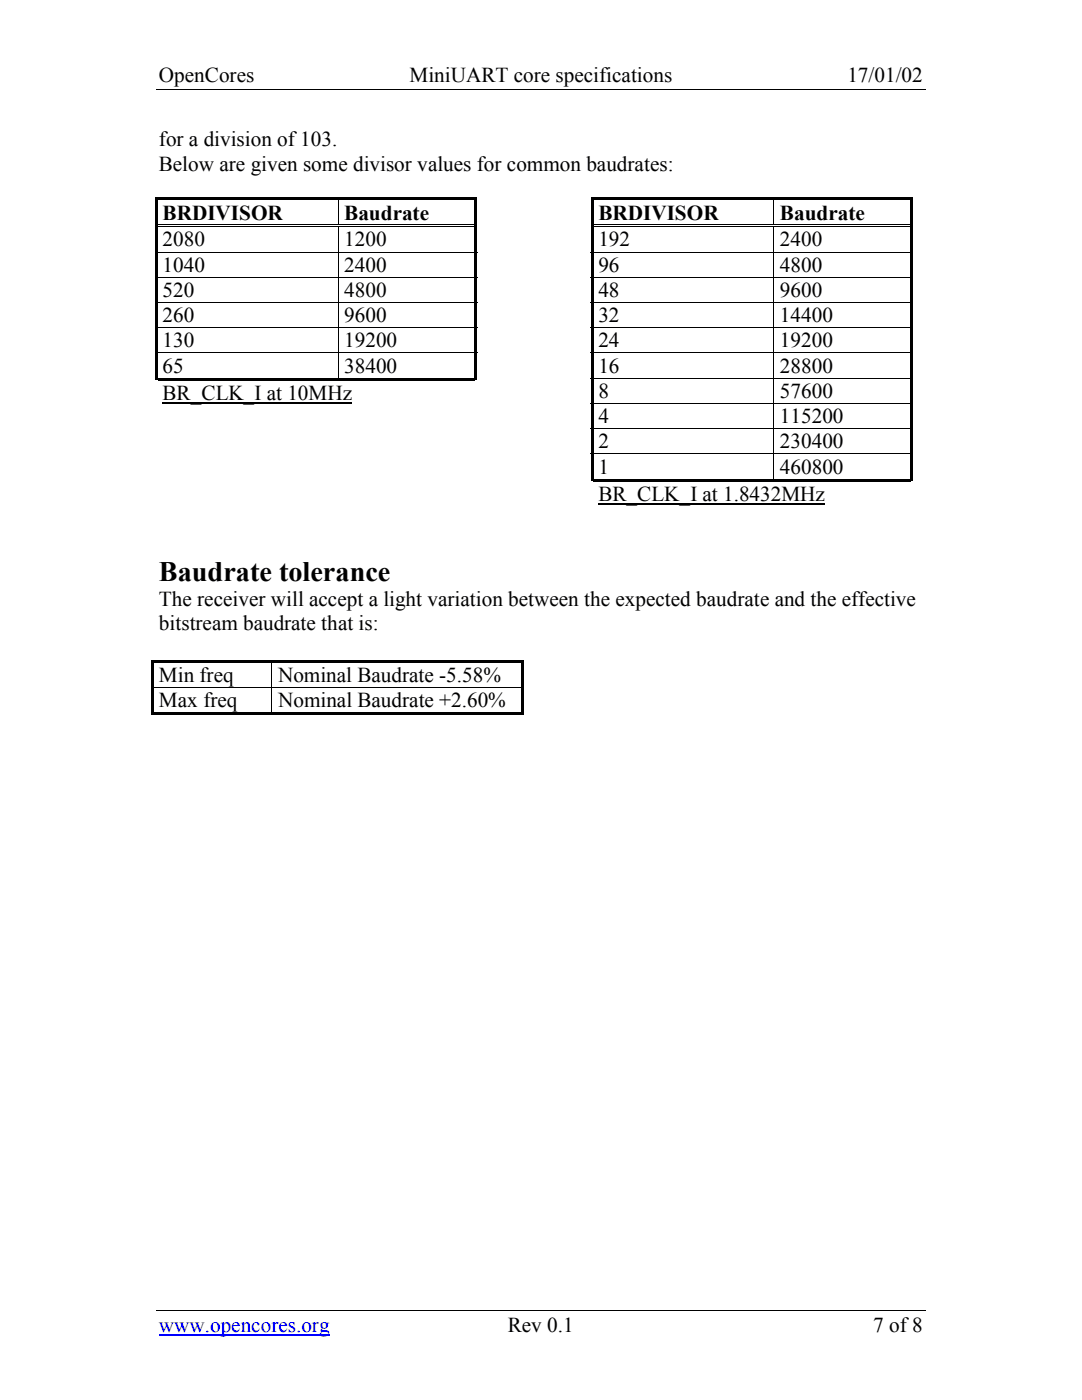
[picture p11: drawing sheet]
<svg xmlns="http://www.w3.org/2000/svg" width="216mm" height="279mm" viewBox="0 0 216 279" stroke-linecap="round" stroke-linejoin="round" font-family="sans-serif">
<defs><g id="words">
<text font-size="5.6" x="31.7" y="115.9">Baudrate tolerance</text>
<g font-size="4.2">
<text x="31.7" y="16.4">OpenCores</text>
<text x="81.7" y="16.4">MiniUART core specifications</text>
<text x="169.1" y="16.4">17/01/02</text>
<text x="31.7" y="29.2">for a division of 103.</text>
<text x="31.7" y="34.1">Below are given some divisor values for common baudrates:</text>
<text x="32.4" y="43.8">BRDIVISOR</text>
<text x="68.7" y="43.8">Baudrate</text>
<text x="119.4" y="43.8">BRDIVISOR</text>
<text x="155.6" y="43.8">Baudrate</text>
<text x="32.4" y="49.2">2080</text>
<text x="68.7" y="49.2">1200</text>
<text x="119.4" y="49.2">192</text>
<text x="155.6" y="49.2">2400</text>
<text x="32.4" y="54.2">1040</text>
<text x="32.4" y="59.3">520</text>
<text x="68.7" y="54.2">2400</text>
<text x="68.7" y="59.3">4800</text>
<text x="119.4" y="54.2">96</text>
<text x="119.4" y="59.3">48</text>
<text x="155.6" y="54.2">4800</text>
<text x="155.6" y="59.3">9600</text>
<text x="32.4" y="64.3">260</text>
<text x="68.7" y="64.3">9600</text>
<text x="119.4" y="64.3">32</text>
<text x="155.6" y="64.3">14400</text>
<text x="32.4" y="69.3">130</text>
<text x="68.7" y="69.3">19200</text>
<text x="119.4" y="69.3">24</text>
<text x="155.6" y="69.3">19200</text>
<text x="32.4" y="74.4">65</text>
<text x="68.7" y="74.4">38400</text>
<text x="119.4" y="74.4">16</text>
<text x="155.6" y="74.4">28800</text>
<text x="32.4" y="79.9">BR_CLK_I at 10MHz</text>
<text x="119.4" y="79.4">8</text>
<text x="155.6" y="79.4">57600</text>
<text x="119.4" y="84.5">4</text>
<text x="119.4" y="89.5">2</text>
<text x="155.6" y="84.5">115200</text>
<text x="155.6" y="89.5">230400</text>
<text x="119.4" y="94.5">1</text>
<text x="155.6" y="94.5">460800</text>
<text x="119.4" y="100.1">BR_CLK_I at 1.8432MHz</text>
<text x="31.7" y="120.9">The receiver will accept a light variation between the expected baudrate and the effective</text>
<text x="31.7" y="125.8">bitstream baudrate that is:</text>
<text x="31.7" y="136.1">Min freq</text>
<text x="55.5" y="136.1">Nominal Baudrate -5.58%</text>
<text x="31.7" y="141.1">Max freq</text>
<text x="55.5" y="141.1">Nominal Baudrate +2.60%</text>
<text x="101.3" y="265.9">Rev 0.1</text>
<text x="174.3" y="265.9">7 of 8</text>
</g>
<text font-size="4.2" fill="#00f" x="31.7" y="265.9">www.opencores.org</text>
</g></defs>
<path d="M31.2 17.8h153.6M30.2 137.2h74.3M54.2 132.3v4.8M54.2 137.3v4.9M31.2 261.6h153.6" fill="none" stroke="#000" stroke-width=".2"/>
<path d="M31.7 266.5h34" fill="none" stroke="#00f" stroke-width=".21"/>
<path d="M30.2 131.7h.5v.6h-.5zM30.2 132.3h.5v4.8h-.5zM30.7 131.7h23.5v.5h-23.5zM54.2 132.2l.1 .1zM54.2 131.7h49.8v.5h-49.8zM104 131.7h.5v.6h-.5zM104 132.3h.5v4.8h-.5zM30.2 137.3h.5v5.4h-.5zM30.7 142.2h23.5v.5h-23.5zM54.2 142.2h49.8v.5h-49.8zM104 137.3h.5v5.4h-.5z" fill="#000"/>
<path d="M29.9 38.1h79.3v48.3h-79.3z" fill="#fff"/>
<g fill="#000">
<path d="M31 39.4h.5v.5h-.5zM31.5 39.4h35.9v.5h-35.9zM67.4 39.9h.1zM67.4 39.4h27.3v.5h-27.3zM94.7 39.4h.5v.5h-.5zM31 39.9h.5v4.9h-.5zM31 44.8h.5v.5h-.5zM31 45.3h.5v4.9h-.5zM31 50.4h.5v4.8h-.5zM67.4 45.3h.1zM67.4 44.8h.5v.2h-.5zM67.4 45.1h.5v.2h-.5z"/>
<path d="M94.7 39.9h.5v4.9h-.5zM94.7 44.8h.5v.5h-.5zM94.7 45.3h.5v4.9h-.5zM94.7 50.4h.5v4.8h-.5zM31 55.4h.5v4.9h-.5zM31 60.5h.5v4.8h-.5zM31 65.5h.5v4.9h-.5zM31 70.5h.5v5.4h-.5zM31.5 75.4h35.9v.5h-35.9zM67.4 75.4h27.3v.5h-27.3zM94.7 55.4h.5v4.9h-.5zM94.7 60.5h.5v4.8h-.5z"/>
<path d="M94.7 65.5h.5v4.9h-.5zM94.7 70.5h.5v5.4h-.5z"/>
</g>
<g fill="none" stroke="#000" stroke-width=".2">
<path d="M67.5 39.9v4.9M31 50.3h64.2M31 55.3h64.2M31.5 44.9h35.9M31.5 45.2h35.9M67.5 45.3v4.9M67.5 50.4v4.8M67.5 55.4v4.9M67.9 44.9h26.8M67.9 45.2h26.8M31 60.4h64.2M31 65.4h64.2"/>
<path d="M31 70.4h64.2M67.5 60.5v4.8M67.5 65.5v4.9M67.5 70.5v4.9"/>
</g>
<path d="M32.4 80.5h37.8" fill="none" stroke="#000" stroke-width=".21"/>
<path d="M116.9 38.1h78.7v66h-78.7z" fill="#fff"/>
<g fill="#000">
<path d="M117.9 39.4h.5v.5h-.5zM118.4 39.4h35.9v.5h-35.9zM154.3 39.9h.2zM154.3 39.4h27.4v.5h-27.4zM181.7 39.4h.5v.5h-.5zM117.9 39.9h.5v4.9h-.5zM117.9 44.8h.5v.5h-.5zM117.9 45.3h.5v4.9h-.5zM117.9 50.4h.5v4.8h-.5zM154.3 45.3h.2zM154.3 44.8h.5v.2h-.5zM154.3 45.1h.5v.2h-.5z"/>
<path d="M181.7 39.9h.5v4.9h-.5zM181.7 44.8h.5v.5h-.5zM181.7 45.3h.5v4.9h-.5zM181.7 50.4h.5v4.8h-.5zM117.9 55.4h.5v4.9h-.5zM117.9 60.5h.5v4.8h-.5zM117.9 65.5h.5v4.9h-.5zM117.9 70.5h.5v4.9h-.5zM181.7 55.4h.5v4.9h-.5zM181.7 60.5h.5v4.8h-.5zM181.7 65.5h.5v4.9h-.5zM181.7 70.5h.5v4.9h-.5z"/>
<path d="M117.9 75.6h.5v4.8h-.5zM117.9 80.6h.5v4.9h-.5zM117.9 85.6h.5v4.9h-.5zM117.9 90.7h.5v5.4h-.5zM118.4 95.5h35.9v.6h-35.9zM154.3 95.5h27.4v.6h-27.4zM181.7 75.6h.5v4.8h-.5zM181.7 80.6h.5v4.9h-.5zM181.7 85.6h.5v4.9h-.5zM181.7 90.7h.5v5.4h-.5z"/>
</g>
<g fill="none" stroke="#000" stroke-width=".2">
<path d="M154.4 39.9v4.9M117.9 50.3h64.3M117.9 55.3h64.3M118.4 44.9h35.9M118.4 45.2h35.9M154.4 45.3v4.9M154.4 50.4v4.8M154.4 55.4v4.9M154.8 44.9h26.9M154.8 45.2h26.9M117.9 60.4h64.3M117.9 65.4h64.3"/>
<path d="M117.9 70.4h64.3M117.9 75.5h64.3M154.4 60.5v4.8M154.4 65.5v4.9M154.4 70.5v4.9M154.4 75.6v4.8M117.9 80.5h64.3M117.9 85.6h64.3M117.9 90.6h64.3M154.4 80.6v4.9M154.4 85.6v4.9M154.4 90.7v4.8"/>
</g>
<path d="M119.4 100.6h45.2" fill="none" stroke="#000" stroke-width=".21"/>
<use href="#words"/>
</svg>
